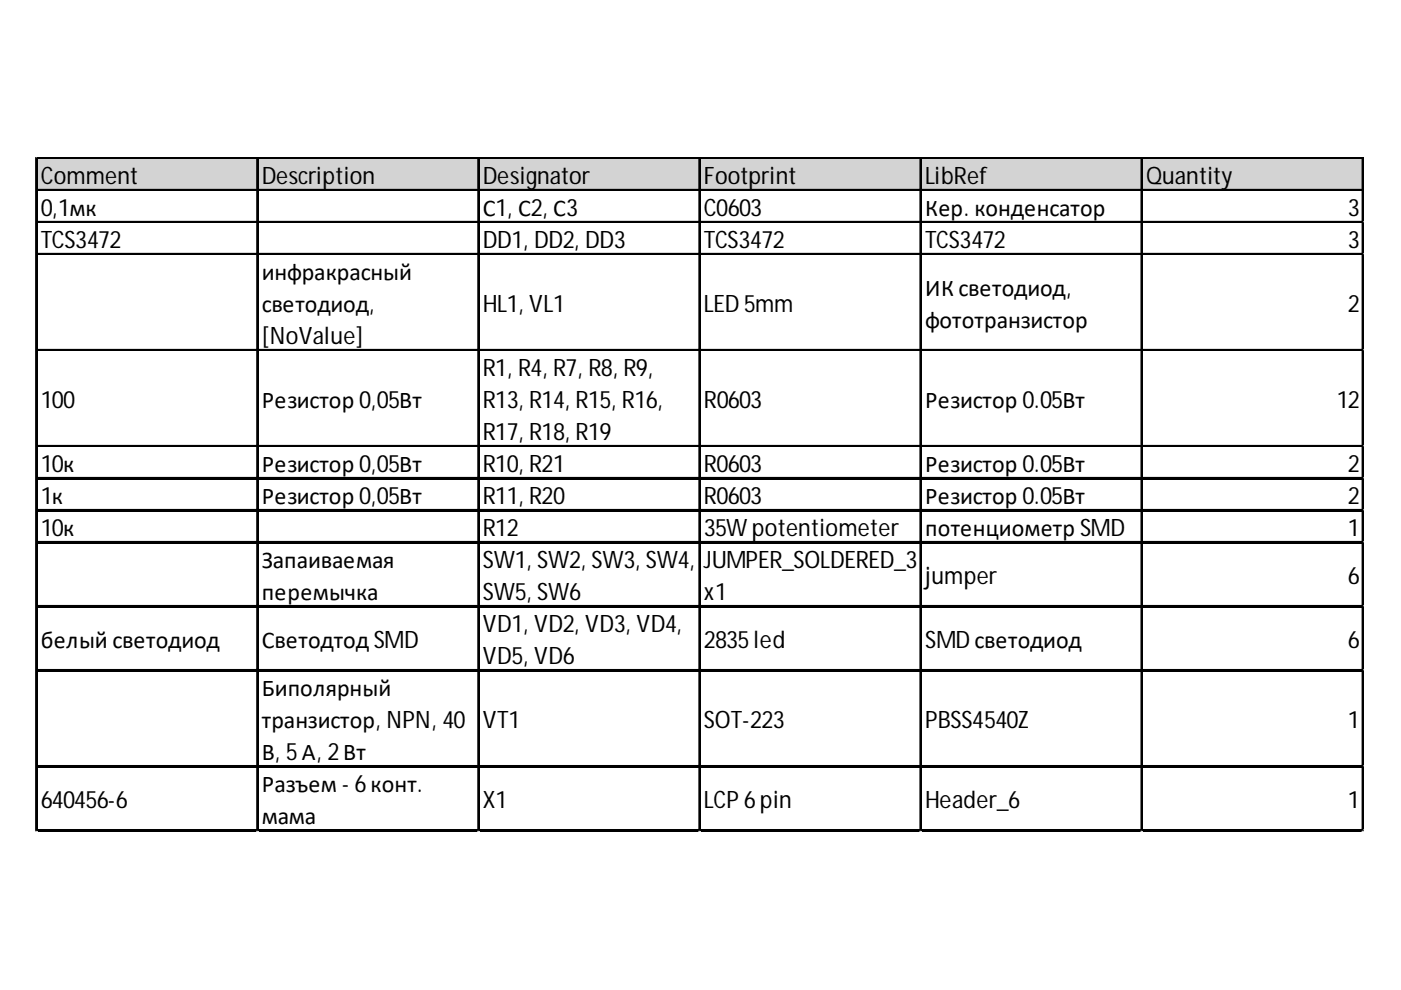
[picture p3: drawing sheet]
<svg xmlns="http://www.w3.org/2000/svg" width="297mm" height="210mm" viewBox="0 0 297 210" stroke-linecap="round" stroke-linejoin="round" font-family="sans-serif">
<defs><g id="words">
<g font-size="5.1">
<text x="8.6" y="38.9">Comment</text>
<text x="55.5" y="38.9">Description</text>
<text x="102.4" y="38.9">Designator</text>
<text x="149.3" y="38.9">Footprint</text>
<text x="196.1" y="38.9">LibRef</text>
<text x="243" y="38.9">Quantity</text>
<text x="8.6" y="45.7">0,1мк</text>
<text x="102.4" y="45.7">С1, С2, С3</text>
<text x="149.3" y="45.7">C0603</text>
<text x="196.1" y="45.7">Кер. конденсатор</text>
<text x="285.8" y="45.7">3</text>
<text x="8.6" y="52.5">TCS3472</text>
<text x="102.4" y="52.5">DD1, DD2, DD3</text>
<text x="149.3" y="52.5">TCS3472</text>
<text x="196.1" y="52.5">TCS3472</text>
<text x="285.8" y="52.5">3</text>
<text x="55.5" y="59.3">инфракрасный</text>
<text x="196.1" y="62.7">ИК светодиод,</text>
<text x="55.5" y="66.1">светодиод,</text>
<text x="102.4" y="66.1">HL1, VL1</text>
<text x="149.3" y="66.1">LED 5mm</text>
<text x="196.1" y="69.5">фототранзистор</text>
<text x="285.8" y="66.1">2</text>
<text x="55.5" y="72.9">[NoValue]</text>
<text x="102.4" y="79.7">R1, R4, R7, R8, R9,</text>
<text x="8.6" y="86.4">100</text>
<text x="55.5" y="86.4">Резистор 0,05Вт</text>
<text x="102.4" y="86.4">R13, R14, R15, R16,</text>
<text x="149.3" y="86.4">R0603</text>
<text x="196.1" y="86.4">Резистор 0.05Вт</text>
<text x="283.4" y="86.4">12</text>
<text x="102.4" y="93.2">R17, R18, R19</text>
<text x="8.6" y="100">10к</text>
<text x="55.5" y="100">Резистор 0,05Вт</text>
<text x="102.4" y="100">R10, R21</text>
<text x="149.3" y="100">R0603</text>
<text x="196.1" y="100">Резистор 0.05Вт</text>
<text x="285.8" y="100">2</text>
<text x="8.6" y="106.8">1к</text>
<text x="55.5" y="106.8">Резистор 0,05Вт</text>
<text x="102.4" y="106.8">R11, R20</text>
<text x="149.3" y="106.8">R0603</text>
<text x="196.1" y="106.8">Резистор 0.05Вт</text>
<text x="285.8" y="106.8">2</text>
<text x="8.6" y="113.6">10к</text>
<text x="102.4" y="113.6">R12</text>
<text x="149.3" y="113.6">35W potentiometer</text>
<text x="196.1" y="113.6">потенциометр SMD</text>
<text x="285.8" y="113.6">1</text>
<text x="55.5" y="120.4">Запаиваемая</text>
<text x="102.4" y="120.4">SW1, SW2, SW3, SW4,</text>
<text x="149.3" y="120.4">JUMPER_SOLDERED_3</text>
<text x="196.1" y="123.8">jumper</text>
<text x="285.8" y="123.8">6</text>
<text x="55.5" y="127.2">перемычка</text>
<text x="102.4" y="127.2">SW5, SW6</text>
<text x="149.3" y="127.2">x1</text>
<text x="8.6" y="137.3">белый светодиод</text>
<text x="55.5" y="137.3">Светодтод SMD</text>
<text x="102.4" y="134">VD1, VD2, VD3, VD4,</text>
<text x="149.3" y="137.3">2835led</text>
<text x="196.1" y="137.3">SMD светодиод</text>
<text x="285.8" y="137.3">6</text>
<text x="102.4" y="140.7">VD5, VD6</text>
<text x="55.5" y="147.5">Биполярный</text>
<text x="55.5" y="154.3">транзистор, NPN, 40</text>
<text x="102.4" y="154.3">VT1</text>
<text x="149.3" y="154.3">SOT-223</text>
<text x="196.1" y="154.3">PBSS4540Z</text>
<text x="285.8" y="154.3">1</text>
<text x="55.5" y="161.1">В, 5А, 2Вт</text>
<text x="55.5" y="167.9">Разъем - 6конт.</text>
<text x="8.6" y="171.3">640456-6</text>
<text x="102.4" y="171.3">X1</text>
<text x="149.3" y="171.3">LCP 6pin</text>
<text x="196.1" y="171.3">Header_6</text>
<text x="285.8" y="171.3">1</text>
<text x="55.5" y="174.7">мама</text>
</g>
</g></defs>
<path d="M7.9 33.7h281.3v6.8h-281.3z" fill="#d3d3d3"/>
<g fill="none" stroke="#000" stroke-width=".34">
<path d="M7.6 33.4v142.9M7.8 33.4v142.9M8 33.4h281.2M8 33.6h281.2M54.5 33.8v142.5M54.7 33.8v142.5M101.4 33.8v142.5M101.5 33.8v142.5M148.2 33.8v142.5M148.4 33.8v142.5M195.1 33.8v142.5M195.3 33.8v142.5"/>
<path d="M242 33.8v142.5M242.1 33.8v142.5M288.8 33.8v142.5M289 33.8v142.5M8 40.2h281.2M8 40.4h281.2M8 47h281.2M8 47.2h281.2M8 53.8h281.2M8 53.9h281.2M8 74.1h281.2M8 74.3h281.2"/>
<path d="M8 94.5h281.2M8 94.7h281.2M8 101.3h281.2M8 101.5h281.2M8 108.1h281.2M8 108.2h281.2M8 114.9h281.2M8 115h281.2M8 128.4h281.2M8 128.6h281.2M8 142h281.2M8 142.2h281.2"/>
<path d="M8 162.4h281.2M8 162.5h281.2M8 175.9h281.2M8 176.1h281.2"/>
</g>
<path d="M7.6 176.3h.1" fill="none" stroke="#d4d4d4" stroke-width=".34"/>
<path d="M7.6 176.3h.4z" fill="#d4d4d4"/>
<path d="M54.5 176.3h.1" fill="none" stroke="#d4d4d4" stroke-width=".34"/>
<path d="M54.5 176.3h.3z" fill="#d4d4d4"/>
<path d="M101.4 176.3h.1" fill="none" stroke="#d4d4d4" stroke-width=".34"/>
<path d="M101.4 176.3h.3z" fill="#d4d4d4"/>
<path d="M148.2 176.3h.1" fill="none" stroke="#d4d4d4" stroke-width=".34"/>
<path d="M148.2 176.3h.4z" fill="#d4d4d4"/>
<path d="M195.1 176.3h.1" fill="none" stroke="#d4d4d4" stroke-width=".34"/>
<path d="M195.1 176.3h.3z" fill="#d4d4d4"/>
<path d="M242 176.3h.1" fill="none" stroke="#d4d4d4" stroke-width=".34"/>
<path d="M242 176.3h.3z" fill="#d4d4d4"/>
<path d="M288.8 176.3h.1" fill="none" stroke="#d4d4d4" stroke-width=".34"/>
<path d="M288.8 176.3h.4z" fill="#d4d4d4"/>
<path d="M289.2 47h.1" fill="none" stroke="#d4d4d4" stroke-width=".34"/>
<path d="M289.2 47v.3z" fill="#d4d4d4"/>
<path d="M289.2 53.8h.1" fill="none" stroke="#d4d4d4" stroke-width=".34"/>
<path d="M289.2 53.8v.3z" fill="#d4d4d4"/>
<path d="M289.2 74.1h.1" fill="none" stroke="#d4d4d4" stroke-width=".34"/>
<path d="M289.2 74.1v.4z" fill="#d4d4d4"/>
<path d="M289.2 94.5h.1" fill="none" stroke="#d4d4d4" stroke-width=".34"/>
<path d="M289.2 94.5v.3z" fill="#d4d4d4"/>
<path d="M289.2 101.3h.1" fill="none" stroke="#d4d4d4" stroke-width=".34"/>
<path d="M289.2 101.3v.3z" fill="#d4d4d4"/>
<path d="M289.2 108.1h.1" fill="none" stroke="#d4d4d4" stroke-width=".34"/>
<path d="M289.2 108.1v.3z" fill="#d4d4d4"/>
<path d="M289.2 114.9h.1" fill="none" stroke="#d4d4d4" stroke-width=".34"/>
<path d="M289.2 114.9v.3z" fill="#d4d4d4"/>
<path d="M289.2 128.4h.1" fill="none" stroke="#d4d4d4" stroke-width=".34"/>
<path d="M289.2 128.4v.4z" fill="#d4d4d4"/>
<path d="M289.2 142h.1" fill="none" stroke="#d4d4d4" stroke-width=".34"/>
<path d="M289.2 142v.3z" fill="#d4d4d4"/>
<path d="M289.2 162.4h.1" fill="none" stroke="#d4d4d4" stroke-width=".34"/>
<path d="M289.2 162.4v.3z" fill="#d4d4d4"/>
<path d="M289.2 175.9h.1" fill="none" stroke="#d4d4d4" stroke-width=".34"/>
<path d="M289.2 175.9v.4z" fill="#d4d4d4"/>
<use href="#words"/>
</svg>
